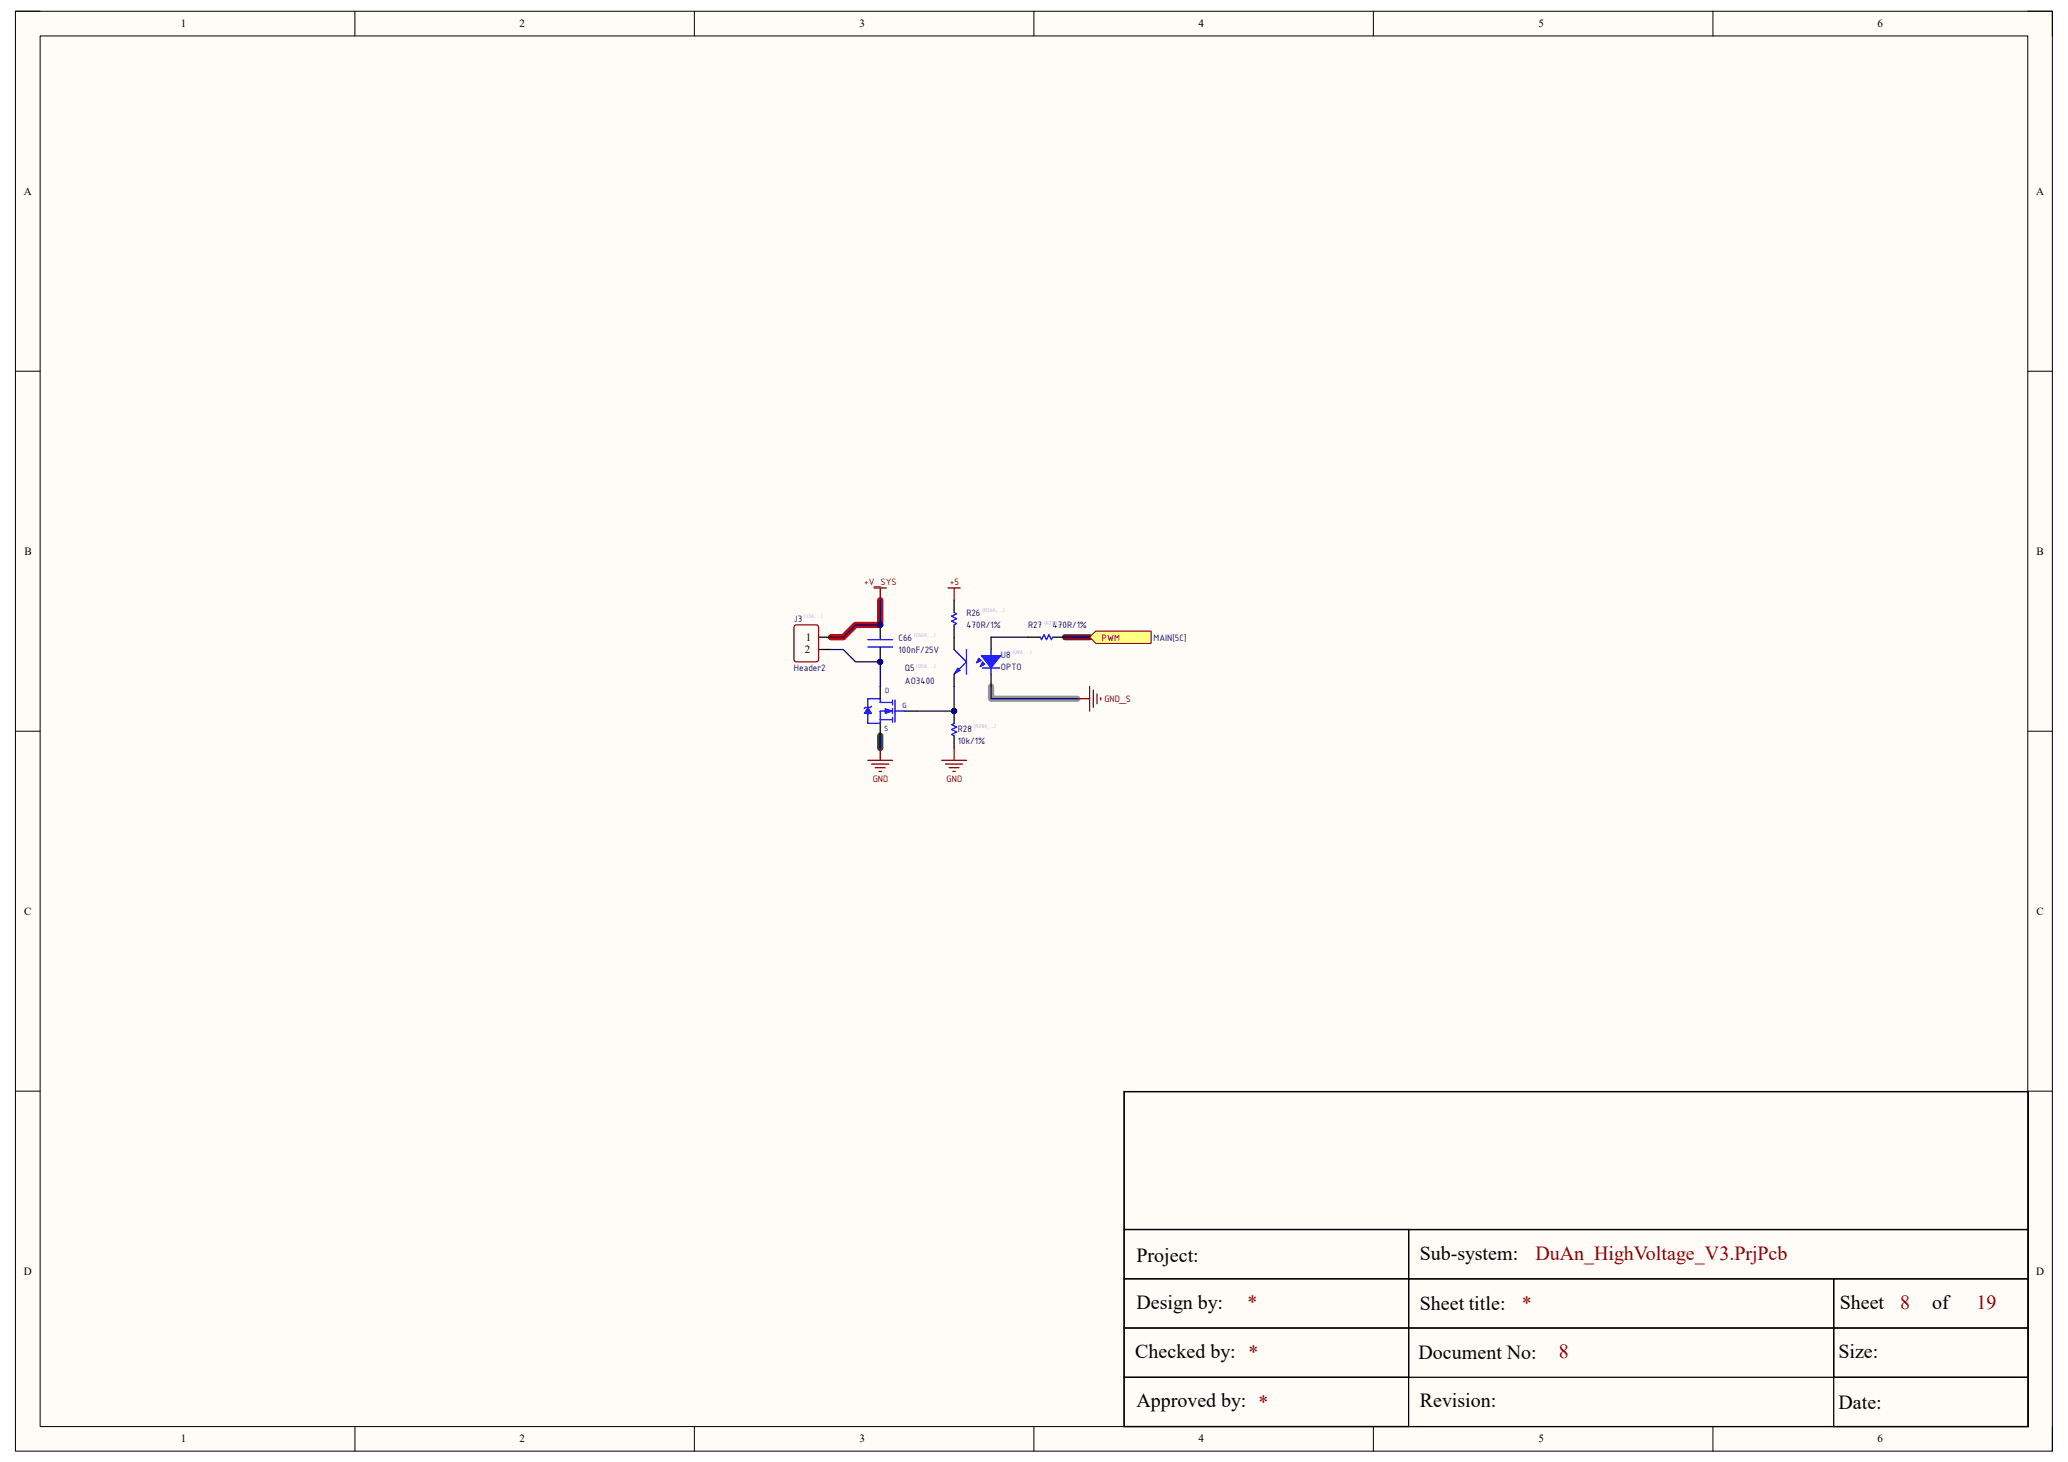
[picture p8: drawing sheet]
<svg xmlns="http://www.w3.org/2000/svg" width="420mm" height="297mm" viewBox="0 0 420 297" stroke-linecap="round" stroke-linejoin="round" font-family="sans-serif">
<defs><g id="words">
<g font-size="4.1">
<text x="230.8" y="256.4">Project:</text>
<text x="288.3" y="255.9">Sub-system:</text>
<text x="230.8" y="265.9">Design by:</text>
<text x="288.3" y="266.1">Sheet title:</text>
<text x="373.6" y="265.9">Sheet</text>
<text x="392.4" y="265.9">of</text>
<text x="230.5" y="275.9">Checked by: *</text>
<text x="373.4" y="275.9">Size:</text>
<text x="288.1" y="276.1">Document No:</text>
<text x="230.8" y="285.9">Approved by: *</text>
<text x="288.3" y="285.9">Revision:</text>
<text x="373.4" y="286.2">Date:</text>
</g>
<g font-size="4.1" fill="#980000">
<text x="311.8" y="255.9">DuAn_HighVoltage_V3.PrjPcb</text>
<text x="253.3" y="265.9">*</text>
<text x="309.1" y="266.1">*</text>
<text x="385.9" y="265.9">8</text>
<text x="401.4" y="265.9">19</text>
<text x="316.6" y="275.9">8</text>
</g>
<g font-size="2.2">
<text x="36.7" y="5.5">1</text>
<text x="105.5" y="5.5">2</text>
<text x="174.5" y="5.5">3</text>
<text x="243.4" y="5.5">4</text>
<text x="312.4" y="5.5">5</text>
<text x="381.3" y="5.5">6</text>
<text x="4.8" y="39.6">A</text>
<text x="413.5" y="39.6">A</text>
<text x="5" y="112.7">B</text>
<text x="413.6" y="112.7">B</text>
<text x="163.7" y="130.2">1</text>
<text x="163.4" y="132.7">2</text>
<text x="4.9" y="185.8">C</text>
<text x="413.6" y="185.8">C</text>
<text x="4.9" y="259">D</text>
<text x="413.5" y="259">D</text>
<text x="36.7" y="293">1</text>
<text x="105.5" y="293">2</text>
<text x="174.5" y="293">3</text>
<text x="243.4" y="293">4</text>
<text x="312.4" y="293">5</text>
<text x="381.3" y="293">6</text>
</g>
<g font-size="2" fill="#800000">
<text x="175.5" y="118.9">+V_SYS</text>
<text x="192.9" y="118.9">+5</text>
<text x="223.8" y="130.1">PWM</text>
<text x="224.3" y="142.7">GND_S</text>
<text x="177.2" y="158.9">GND</text>
<text x="192.2" y="158.9">GND</text>
</g>
<g font-size="2" fill="#000080">
<text x="196.3" y="125.1">R26</text>
<text x="161.2" y="126.4">J3</text>
<text x="182.5" y="130.1">C66</text>
<text x="196.3" y="127.6">470R/1%</text>
<text x="208.8" y="127.6">R27</text>
<text x="213.8" y="127.6">470R/1%</text>
<text x="234.3" y="130.1">MAIN[5C]</text>
<text x="161.2" y="136.4">Header2</text>
<text x="182.5" y="132.7">100nF/25V</text>
<text x="183.8" y="136.4">Q5</text>
<text x="203.3" y="133.6">U8</text>
<text x="203.3" y="136.1">OPTO</text>
<text x="183.8" y="138.9">AO3400</text>
<text x="194.5" y="148.7">R28</text>
<text x="194.5" y="151.2">10k/1%</text>
</g>
<g font-size="1.7" fill="#000080">
<text x="179.7" y="140.8">D</text>
<text x="183.3" y="143.8">G</text>
<text x="179.5" y="148.5">S</text>
</g>
<g font-size="1.2" fill="#b2b0d4">
<text x="163.3" y="125.6">(J3A, ...)</text>
<text x="199.5" y="124.4">(R26A, ...)</text>
<text x="185.6" y="129.4">(C66A, ...)</text>
<text x="212" y="126.9">(R27A, ...)</text>
<text x="186.1" y="135.6">(Q5A, ...)</text>
<text x="205.6" y="132.9">(U8A, ...)</text>
<text x="197.8" y="147.9">(R28A, ...)</text>
</g>
</g></defs>
<path d="M3.1 2.3h413.7v292.5h-413.7z" fill-rule="evenodd" fill="#fffcf8"/>
<path d="M3.1 2.3h413.7v292.5h-413.7z" fill="none" stroke="#000" stroke-width=".2"/>
<path d="M8.1 7.3h403.7v282.5h-403.7z" fill-rule="evenodd" fill="#fffcf8"/>
<g fill="none" stroke="#000" stroke-width=".2">
<path d="M3.1 2.3h5M8.1 7.3h403.7v282.5h-403.7zM72.1 2.3v5M141 2.3v5M210 2.3v5M278.9 2.3v5M347.9 2.3v5M411.8 2.3h5v5M3.1 75.4h5M411.8 75.4h5M3.1 148.5h5M411.8 148.5h5"/>
<path d="M3.1 221.7h5M411.8 221.7h5M72.1 289.8v5M141 289.8v5M210 289.8v5M278.9 289.8v5M347.9 289.8v5M416.8 289.8v5"/>
</g>
<path d="M216.3 129.4h5" fill="none" stroke="#741b47" stroke-width="1.3"/>
<path d="M201.3 139.5v2.5h17.5" fill="none" stroke="#999" stroke-width="1.3"/>
<path d="M178.8 149.5v2.5" fill="none" stroke="#274e13" stroke-width="1.3"/>
<path d="M178.8 121.9v5h-5l-2.6 2.5h-2.4" fill="none" stroke="#c00" stroke-width="1.3"/>
<path d="M228.3 221.8h183.6v68h-183.6zM228.3 221.8h183.6v28h-183.6zM228.3 249.8h57.8v10h-57.8zM228.3 259.8h57.8v10h-57.8zM286.1 249.8h125.8v10h-125.8zM286.1 259.8h86.3v10h-86.3zM372.4 259.8h39.5v10h-39.5zM228.3 269.8h57.8v10h-57.8zM228.3 279.8h57.8v10h-57.8zM286.1 269.8h86.3v10h-86.3zM372.4 279.8h39.5v10h-39.5zM372.4 269.8h39.5v10h-39.5z" fill="none" stroke="#000" stroke-width=".25"/>
<path d="M193.8 132l2.5 2.5-2 2M196.3 132v4.9" fill="none" stroke="#00f" stroke-width=".25"/>
<path d="M194.5 135.7l.5 .5-1.2 .7z" fill="#00f"/>
<path d="M194.5 135.7l.5 .5-1.2 .7z" fill="none" stroke="#00f" stroke-width=".2"/>
<path d="M193.8 129.4v2.6M193.8 136.9v2.6" fill="none" stroke="#000" stroke-width=".25"/>
<path d="M198.8 133.7l.5 .5-1 .5z" fill="#00f"/>
<path d="M198.8 133.7l.5 .5-1 .5z" fill="none" stroke="#00f" stroke-width=".2"/>
<path d="M199.5 134.5l.5 .4-1 .6z" fill="#00f"/>
<path d="M199.5 134.5l.5 .4-1 .6z" fill="none" stroke="#00f" stroke-width=".2"/>
<path d="M199.3 133.2h4l-2 2.5z" fill="#00f"/>
<path d="M199.3 133.2h4l-2 2.5z" fill="none" stroke="#00f" stroke-width=".2"/>
<path d="M199.5 135.7h3.5M201.3 132v1.2M201.3 135.5v1.4" fill="none" stroke="#00f" stroke-width=".25"/>
<path d="M201.3 129.4v2.6M201.3 136.9v2.6" fill="none" stroke="#000" stroke-width=".25"/>
<circle cx="193.8" cy="144.5" r=".5" fill="#000080"/>
<circle cx="193.8" cy="144.5" r=".5" fill="none" stroke="#000080" stroke-width=".2"/>
<path d="M193.8 144.5v2.5" fill="none" stroke="#000" stroke-width=".25"/>
<circle cx="193.8" cy="144.5" r=".5" fill="#000080"/>
<circle cx="193.8" cy="144.5" r=".5" fill="none" stroke="#000080" stroke-width=".2"/>
<path d="M193.8 149.5v2.5" fill="none" stroke="#000" stroke-width=".25"/>
<path d="M193.8 147l-.5 .2 1 .5-1 .5 1 .5-1 .5 .5 .3" fill="none" stroke="#00f" stroke-width=".25"/>
<path d="M192.5 119.4h2.5M193.8 119.4v2.5M221.3 139.5v5M218.8 142h2.5M222 140.2v3.5M222.8 141v2M223.5 141.7v.5" fill="none" stroke="#800000" stroke-width=".25"/>
<circle cx="178.8" cy="126.9" r=".5" fill="#000080"/>
<circle cx="178.8" cy="126.9" r=".5" fill="none" stroke="#000080" stroke-width=".2"/>
<circle cx="178.8" cy="134.4" r=".5" fill="#000080"/>
<circle cx="178.8" cy="134.4" r=".5" fill="none" stroke="#000080" stroke-width=".2"/>
<path d="M178.8 126.9v3.1" fill="none" stroke="#000" stroke-width=".25"/>
<circle cx="178.8" cy="126.9" r=".5" fill="#000080"/>
<circle cx="178.8" cy="126.9" r=".5" fill="none" stroke="#000080" stroke-width=".2"/>
<path d="M178.8 131.4v3.1" fill="none" stroke="#000" stroke-width=".25"/>
<circle cx="178.8" cy="134.4" r=".5" fill="#000080"/>
<circle cx="178.8" cy="134.4" r=".5" fill="none" stroke="#000080" stroke-width=".2"/>
<path d="M176.3 131.4h5M176.3 130h5M193.8 124.4l.5 .3-1 .5 1 .5-1 .5 1 .5-.5 .2M211.3 129.4l.2 .6 .5-1.1 .5 1.1 .5-1.1 .5 1.1 .3-.6" fill="none" stroke="#00f" stroke-width=".25"/>
<path d="M193.8 121.9v2.5M193.8 126.9v2.5M208.8 129.4h2.5M213.8 129.4h2.5" fill="none" stroke="#000" stroke-width=".25"/>
<path d="M221.3 129.4l1.2-1.2h11.3v2.5h-11.3z" fill-rule="evenodd" fill="#ffff80"/>
<path d="M221.3 129.4l1.2-1.2h11.3v2.5h-11.3z" fill="none" stroke="#800000" stroke-width=".2"/>
<path d="M176.3 145v2M178.8 142h-2.5v1.7M178.8 142.7h2.5M178.8 146.2h2.5M181.3 144.5h-2.5v2.5M181.3 142.2v1M181.3 144v1M181.3 145.7v1M181.8 144.5h2M181.8 142.2v4.5" fill="none" stroke="#00f" stroke-width=".25"/>
<path d="M178.8 139.5v2.5M178.8 147v2.5M183.8 144.5h2.5" fill="none" stroke="#000" stroke-width=".25"/>
<path d="M179.8 144l1.5 .5-1.5 .5z" fill="#00f"/>
<path d="M179.8 144l1.5 .5-1.5 .5z" fill="none" stroke="#00f" stroke-width=".2"/>
<path d="M176.3 147h2.5M178.8 142v.7" fill="none" stroke="#00f" stroke-width=".25"/>
<path d="M176.3 143.7l.7 1.3h-1.5z" fill="#00f"/>
<path d="M176.3 143.7l.7 1.3h-1.5z" fill="none" stroke="#00f" stroke-width=".2"/>
<path d="M177 143.5l-.2 .2h-1l-.3 .3" fill="none" stroke="#00f" stroke-width=".25"/>
<path d="M177.5 119.4h2.5M178.8 119.4v2.5M176.3 154.5h5M177 155.2h3.5M177.8 156h2M178.5 156.7h.5M178.8 152v2.5M191.3 154.5h5M192 155.2h3.5M192.8 156h2M193.5 156.7h.5M193.8 152v2.5" fill="none" stroke="#800000" stroke-width=".25"/>
<path d="M166.2 129.4h2.6M166.2 131.9h2.6" fill="none" stroke="#000" stroke-width=".25"/>
<path d="M161.3 127.2l.4-.3h4l.5 .3v6.7l-.2 .5-4.3 .1-.4-.3z" fill="none" stroke="#980000" stroke-width=".25"/>
<path d="M216.3 129.4h5M186.3 144.5h7.5" fill="none" stroke="#000080" stroke-width=".25"/>
<circle cx="193.8" cy="144.5" r=".5" fill="#000080"/>
<circle cx="193.8" cy="144.5" r=".5" fill="none" stroke="#000080" stroke-width=".2"/>
<path d="M193.8 139.5v5" fill="none" stroke="#000080" stroke-width=".25"/>
<circle cx="193.8" cy="144.5" r=".5" fill="#000080"/>
<circle cx="193.8" cy="144.5" r=".5" fill="none" stroke="#000080" stroke-width=".2"/>
<path d="M178.8 121.9v5M201.3 139.5v2.5h17.5M201.3 129.4h7.5M178.8 149.5v2.5" fill="none" stroke="#000080" stroke-width=".25"/>
<circle cx="178.8" cy="126.9" r=".5" fill="#000080"/>
<circle cx="178.8" cy="126.9" r=".5" fill="none" stroke="#000080" stroke-width=".2"/>
<path d="M178.8 126.9h-5l-2.6 2.5h-2.4" fill="none" stroke="#000080" stroke-width=".25"/>
<circle cx="178.8" cy="126.9" r=".5" fill="#000080"/>
<circle cx="178.8" cy="126.9" r=".5" fill="none" stroke="#000080" stroke-width=".2"/>
<path d="M168.8 132h2.4l2.6 2.5h5" fill="none" stroke="#000080" stroke-width=".25"/>
<circle cx="178.8" cy="134.4" r=".5" fill="#000080"/>
<circle cx="178.8" cy="134.4" r=".5" fill="none" stroke="#000080" stroke-width=".2"/>
<path d="M178.8 134.5v5" fill="none" stroke="#000080" stroke-width=".25"/>
<circle cx="178.8" cy="134.4" r=".5" fill="#000080"/>
<circle cx="178.8" cy="134.4" r=".5" fill="none" stroke="#000080" stroke-width=".2"/>
<use href="#words"/>
</svg>
